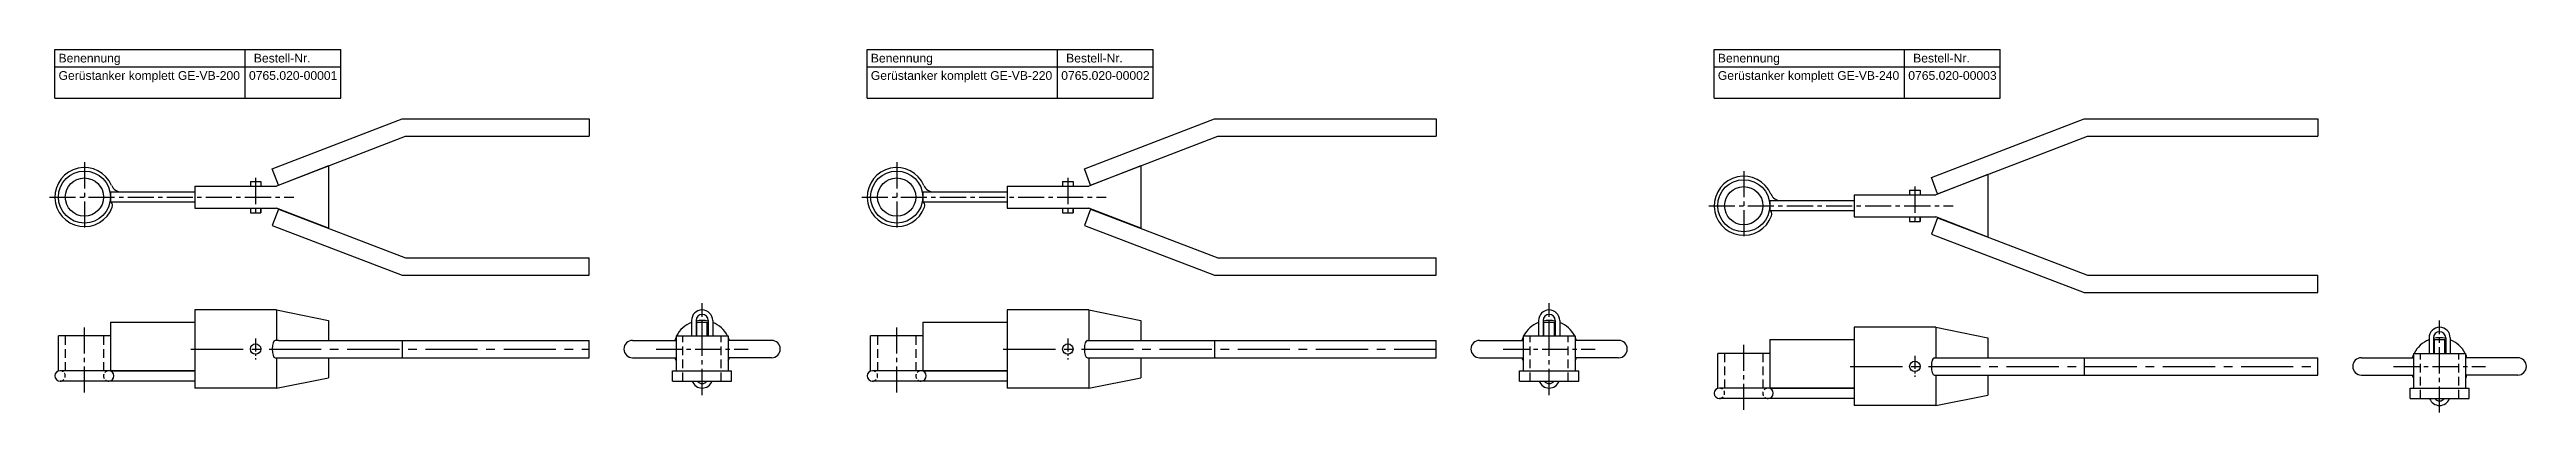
# Model space of a CAD drawing. Header units: millimetres. Extents: x 2369 to 7484, y 242 to 485.
# Drawn here: x 2369 to 3794, y 276 to 485 of the extents above; entities that cross this region are included whole.
import ezdxf

# ---------------------------------------------------------------- set-up
doc = ezdxf.new("R2010")
doc.units = ezdxf.units.MM
doc.header["$LTSCALE"] = 20
doc.linetypes.add('MITTE2', pattern=[1.125, 0.75, -0.125, 0.125, -0.125])
doc.linetypes.add('VERDECKT2', pattern=[0.1875, 0.125, -0.0625])
doc.layers.add('HALFEN', color=2, linetype='Continuous')
doc.styles.add('ARIAL50', font='ARIAL.TTF', dxfattribs={"height": 5})

msp = doc.modelspace()

# ---------------------------------------------------------------- linework, layer by layer
at = {"layer": 'HALFEN'}
for p, q in [((2371.6, 485.1), (2536.2, 485.1)), ((2371.6, 457.1), (2371.6, 485.1)), ((2481.1, 457.1), (2481.1, 485.1)), ((2536.2, 457.1), (2536.2, 485.1)), ((2839.1, 485.1), (3003.7, 485.1)), ((2839.1, 457.1), (2839.1, 485.1)), ((2948.6, 457.1), (2948.6, 485.1)), ((3003.7, 457.1), (3003.7, 485.1)), ((3326.6, 485.1), (3491.2, 485.1)), ((3326.6, 457.1), (3326.6, 485.1)), ((3436.1, 457.1), (3436.1, 485.1)), ((3491.2, 457.1), (3491.2, 485.1)), ((2371.6, 475.1), (2536.2, 475.1)), ((2839.1, 475.1), (3003.7, 475.1)), ((3326.6, 475.1), (3491.2, 475.1)), ((2371.6, 457.1), (2536.2, 457.1)), ((2839.1, 457.1), (3003.7, 457.1)), ((3326.6, 457.1), (3491.2, 457.1)), ((2496.6, 416.3), (2571.5, 445.1)), ((2571.5, 445.1), (2679.1, 445.1)), ((2679.1, 445.1), (2679.1, 435.1)), ((2964.1, 416.3), (3039, 445.1)), ((3039, 445.1), (3166.6, 445.1)), ((3166.6, 445.1), (3166.6, 435.1)), ((3451.6, 411.3), (3539.6, 445.1)), ((3539.6, 445.1), (3674.1, 445.1)), ((3674.1, 445.1), (3674.1, 435.1)), ((2500.2, 407), (2573.4, 435.1)), ((2573.4, 435.1), (2679.1, 435.1)), ((2967.7, 407), (3040.9, 435.1)), ((3040.9, 435.1), (3166.6, 435.1)), ((3455.2, 402), (3541.4, 435.1)), ((3541.4, 435.1), (3674.1, 435.1)), ((2500.2, 407), (2496.6, 416.3)), ((2529.1, 418.1), (2499.1, 406.3)), ((2529.1, 418.1), (2529.1, 382.1)), ((2967.7, 407), (2964.1, 416.3)), ((2996.6, 418.1), (2966.6, 406.3)), ((2996.6, 418.1), (2996.6, 382.1)), ((2452.1, 406.3), (2499.1, 406.3)), ((2452.1, 406.3), (2452.1, 393.8)), ((2484.1, 409.1), (2484.1, 406.3)), ((2484.1, 409.1), (2490.1, 409.1)), ((2490.1, 409.1), (2490.1, 406.3)), ((2919.6, 406.3), (2966.6, 406.3)), ((2919.6, 406.3), (2919.6, 393.8)), ((2951.6, 409.1), (2951.6, 406.3)), ((2951.6, 409.1), (2957.6, 409.1)), ((2957.6, 409.1), (2957.6, 406.3)), ((3407.1, 401.3), (3454.1, 401.3)), ((3407.1, 401.3), (3407.1, 388.8)), ((3439.1, 404.1), (3439.1, 401.3)), ((3439.1, 404.1), (3445.1, 404.1)), ((3445.1, 404.1), (3445.1, 401.3)), ((3455.2, 402), (3451.6, 411.3)), ((3484.1, 413.1), (3454.1, 401.3)), ((3484.1, 413.1), (3484.1, 377.1)), ((2452.1, 393.8), (2499.1, 393.8)), ((2484.1, 393.8), (2484.1, 391.1)), ((2484.1, 391.1), (2490.1, 391.1)), ((2490.1, 391.1), (2490.1, 393.8)), ((2490.1, 393.8), (2490.1, 391.1)), ((2500.2, 393.2), (2496.6, 383.8)), ((2529.1, 382.1), (2499.1, 393.8)), ((2500.2, 393.2), (2573.4, 365.1)), ((2919.6, 393.8), (2966.6, 393.8)), ((2951.6, 393.8), (2951.6, 391.1)), ((2951.6, 391.1), (2957.6, 391.1)), ((2957.6, 391.1), (2957.6, 393.8)), ((2957.6, 393.8), (2957.6, 391.1)), ((2967.7, 393.2), (2964.1, 383.8)), ((2996.6, 382.1), (2966.6, 393.8)), ((2967.7, 393.2), (3040.9, 365.1)), ((3407.1, 388.8), (3454.1, 388.8)), ((3439.1, 388.8), (3439.1, 386.1)), ((3439.1, 386.1), (3445.1, 386.1)), ((3445.1, 386.1), (3445.1, 388.8)), ((3445.1, 388.8), (3445.1, 386.1)), ((3455.2, 388.2), (3451.6, 378.8)), ((3484.1, 377.1), (3454.1, 388.8)), ((3455.2, 388.2), (3541.4, 355.1)), ((2496.6, 383.8), (2571.5, 355.1)), ((2964.1, 383.8), (3039, 355.1)), ((3451.6, 378.8), (3539.6, 345.1)), ((2573.4, 365.1), (2679.1, 365.1)), ((2679.1, 355.1), (2679.1, 365.1)), ((3040.9, 365.1), (3166.6, 365.1)), ((3166.6, 355.1), (3166.6, 365.1)), ((2571.5, 355.1), (2679.1, 355.1)), ((3039, 355.1), (3166.6, 355.1)), ((3539.6, 345.1), (3674.1, 345.1)), ((3541.4, 355.1), (3674.1, 355.1)), ((3674.1, 345.1), (3674.1, 355.1)), ((2403.6, 328.1), (2452.1, 328.1)), ((2403.6, 328.1), (2403.6, 300.1)), ((2499.1, 335.1), (2452.1, 335.1)), ((2452.1, 335.1), (2452.1, 290.1)), ((2499.1, 335.1), (2529.1, 329.1)), ((2499.1, 335.1), (2499.1, 317.6)), ((2529.1, 329.1), (2529.1, 317.6)), ((2738, 329), (2738, 320.1)), ((2740.6, 329), (2740.6, 320.1)), ((2741.1, 328.1), (2747.1, 328.1)), ((2741.1, 320.1), (2741.1, 328.1)), ((2744.1, 312.6), (2744.1, 329.1)), ((2747.1, 320.1), (2747.1, 328.1)), ((2747.6, 329), (2747.6, 320.1)), ((2750.2, 329), (2750.2, 320.1)), ((2871.1, 328.1), (2919.6, 328.1)), ((2871.1, 328.1), (2871.1, 300.1)), ((2871.1, 328.1), (2919.6, 328.1)), ((2871.1, 328.1), (2871.1, 300.1)), ((2966.6, 335.1), (2919.6, 335.1)), ((2919.6, 335.1), (2919.6, 290.1)), ((2966.6, 335.1), (2996.6, 329.1)), ((2966.6, 335.1), (2966.6, 317.6)), ((2996.6, 329.1), (2996.6, 317.6)), ((3225.5, 329), (3225.5, 320.1)), ((3228.1, 329), (3228.1, 320.1)), ((3228.6, 328.1), (3234.6, 328.1)), ((3228.6, 320.1), (3228.6, 328.1)), ((3231.6, 312.6), (3231.6, 329.1)), ((3234.6, 320.1), (3234.6, 328.1)), ((3235.1, 329), (3235.1, 320.1)), ((3237.7, 329), (3237.7, 320.1)), ((2403.6, 320.1), (2373.6, 320.1)), ((2373.6, 300.1), (2373.6, 320.1)), ((2500.2, 317.6), (2498.4, 317.6)), ((2500.2, 317.6), (2679.1, 317.6)), ((2571.5, 317.6), (2571.5, 307.6)), ((2679.1, 307.6), (2679.1, 317.6)), ((2704.1, 317.6), (2729.1, 317.6)), ((2729.1, 320.1), (2759.1, 320.1)), ((2729.1, 320.1), (2729.1, 300.1)), ((2759.1, 320.1), (2759.1, 300.1)), ((2784.1, 317.6), (2759.1, 317.6)), ((2871.1, 320.1), (2841.1, 320.1)), ((2841.1, 300.1), (2841.1, 320.1)), ((2871.1, 320.1), (2841.1, 320.1)), ((2841.1, 300.1), (2841.1, 320.1)), ((2965.9, 317.6), (3166.6, 317.6)), ((3039, 317.6), (3039, 307.6)), ((3166.6, 307.6), (3166.6, 317.6)), ((3191.6, 317.6), (3216.6, 317.6)), ((3216.6, 320.1), (3246.6, 320.1)), ((3216.6, 320.1), (3216.6, 300.1)), ((3246.6, 320.1), (3246.6, 300.1)), ((3271.6, 317.6), (3246.6, 317.6)), ((3358.6, 318.1), (3407.1, 318.1)), ((3358.6, 318.1), (3358.6, 290.1)), ((3454.1, 325.1), (3407.1, 325.1)), ((3407.1, 325.1), (3407.1, 280.1)), ((3454.1, 325.1), (3484.1, 319.1)), ((3454.1, 325.1), (3454.1, 307.6)), ((3484.1, 319.1), (3484.1, 307.6)), ((3738, 319), (3738, 310.1)), ((3740.6, 319), (3740.6, 310.1)), ((3741.1, 318.1), (3747.1, 318.1)), ((3741.1, 310.1), (3741.1, 318.1)), ((3747.1, 310.1), (3747.1, 318.1)), ((3747.6, 319), (3747.6, 310.1)), ((3750.2, 319), (3750.2, 310.1)), ((2452.1, 300.1), (2374.6, 300.1)), ((2403.6, 300.1), (2452.1, 300.1)), ((2498.4, 307.6), (2679.1, 307.6)), ((2499.1, 307.6), (2499.1, 290.1)), ((2499.1, 306.6), (2499.1, 290.1)), ((2529.1, 307.6), (2529.1, 296.1)), ((2704.1, 307.6), (2729.1, 307.6)), ((2727.1, 294.1), (2727.1, 300.1)), ((2727.1, 300.1), (2761.1, 300.1)), ((2784.1, 307.6), (2759.1, 307.6)), ((2761.1, 294.1), (2761.1, 300.1)), ((2919.6, 300.1), (2842.1, 300.1)), ((2919.6, 300.1), (2842.1, 300.1)), ((2871.1, 300.1), (2919.6, 300.1)), ((2871.1, 300.1), (2919.6, 300.1)), ((2965.9, 307.6), (3166.6, 307.6)), ((2966.6, 307.6), (2966.6, 290.1)), ((2966.6, 306.6), (2966.6, 290.1)), ((2996.6, 307.6), (2996.6, 296.1)), ((3191.6, 307.6), (3216.6, 307.6)), ((3214.6, 294.1), (3214.6, 300.1)), ((3214.6, 300.1), (3248.6, 300.1)), ((3271.6, 307.6), (3246.6, 307.6)), ((3248.6, 294.1), (3248.6, 300.1)), ((3358.6, 310.1), (3328.6, 310.1)), ((3328.6, 290.1), (3328.6, 310.1)), ((3453.4, 307.6), (3674.1, 307.6)), ((3539.6, 307.6), (3539.6, 297.6)), ((3674.1, 297.6), (3674.1, 307.6)), ((3699.1, 307.6), (3729.1, 307.6)), ((3729.1, 310.1), (3759.1, 310.1)), ((3729.1, 310.1), (3729.1, 290.1)), ((3759.1, 310.1), (3759.1, 290.1)), ((3789.1, 307.6), (3759.1, 307.6)), ((2452.1, 294.1), (2374.6, 294.1)), ((2499.1, 290.1), (2452.1, 290.1)), ((2499.1, 290.1), (2529.1, 296.1)), ((2727.1, 294.1), (2761.1, 294.1)), ((2919.6, 294.1), (2842.1, 294.1)), ((2919.6, 294.1), (2842.1, 294.1)), ((2966.6, 290.1), (2919.6, 290.1)), ((2966.6, 290.1), (2996.6, 296.1)), ((3214.6, 294.1), (3248.6, 294.1)), ((3407.1, 290.1), (3329.6, 290.1)), ((3358.6, 290.1), (3407.1, 290.1)), ((3453.4, 297.6), (3674.1, 297.6)), ((3454.1, 297.6), (3454.1, 280.1)), ((3454.1, 296.6), (3454.1, 280.1)), ((3454.1, 280.1), (3484.1, 286.1)), ((3484.1, 297.6), (3484.1, 286.1)), ((3699.1, 297.6), (3729.1, 297.6)), ((3727.1, 284.1), (3727.1, 290.1)), ((3727.1, 290.1), (3761.1, 290.1)), ((3789.1, 297.6), (3759.1, 297.6)), ((3761.1, 284.1), (3761.1, 290.1)), ((3407.1, 284.1), (3329.6, 284.1)), ((3454.1, 280.1), (3407.1, 280.1)), ((3727.1, 284.1), (3761.1, 284.1))]:
    msp.add_line(p, q, dxfattribs=at)
at = {"layer": 'HALFEN', "color": 1, "linetype": 'MITTE2'}
for p, q in [((2388.6, 420.1), (2388.6, 380.1)), ((2856.1, 420.1), (2856.1, 380.1)), ((3343.6, 415.1), (3343.6, 375.1)), ((2368.5, 400.1), (2509.2, 400.1)), ((2487.1, 411.1), (2487.1, 389.1)), ((2836, 400.1), (2976.7, 400.1)), ((2954.6, 411.1), (2954.6, 389.1)), ((3442.1, 406.1), (3442.1, 384.1)), ((3323.5, 395.1), (3464.2, 395.1)), ((2744.1, 286.1), (2744.1, 339.1)), ((3231.6, 286.1), (3231.6, 339.1)), ((3744.1, 276.1), (3744.1, 329.1)), ((2388.6, 287.5), (2388.6, 326.1)), ((2856.1, 287.5), (2856.1, 326.1)), ((2856.1, 287.5), (2856.1, 326.1)), ((3343.6, 277.5), (3343.6, 316.1)), ((2717.6, 312.6), (2770.6, 312.6)), ((3205.1, 312.6), (3258.1, 312.6)), ((3717.6, 302.6), (3770.6, 302.6))]:
    msp.add_line(p, q, dxfattribs=at)
at = {"layer": 'HALFEN', "color": 1, "linetype": 'VERDECKT2', "ltscale": 2}
for p, q in [((2377.6, 320.1), (2377.6, 300.1)), ((2399.6, 320.1), (2399.6, 300.1)), ((2733.1, 294.1), (2733.1, 320.1)), ((2755.1, 294.1), (2755.1, 320.1)), ((2845.1, 320.1), (2845.1, 300.1)), ((2845.1, 320.1), (2845.1, 300.1)), ((2867.1, 320.1), (2867.1, 300.1)), ((2867.1, 320.1), (2867.1, 300.1)), ((3220.6, 294.1), (3220.6, 320.1)), ((3242.6, 294.1), (3242.6, 320.1)), ((3332.6, 310.1), (3332.6, 290.1)), ((3354.6, 310.1), (3354.6, 290.1)), ((3733.1, 284.1), (3733.1, 310.1)), ((3755.1, 284.1), (3755.1, 310.1))]:
    msp.add_line(p, q, dxfattribs=at)
at = {"layer": 'HALFEN', "color": 1, "linetype": 'MITTE2', "ltscale": 0.5}
for p, q in [((2487.1, 318.6), (2487.1, 306.6)), ((2954.6, 318.6), (2954.6, 306.6)), ((3442.1, 308.6), (3442.1, 296.6))]:
    msp.add_line(p, q, dxfattribs=at)
at = {"layer": 'HALFEN', "color": 1, "linetype": 'MITTE2', "ltscale": 2}
for p, q in [((2449.9, 312.6), (2679.1, 312.6)), ((2917.4, 312.6), (3166.6, 312.6)), ((3404.9, 302.6), (3674.1, 302.6))]:
    msp.add_line(p, q, dxfattribs=at)
at = {"layer": 'HALFEN'}
for points in [[(2452.1, 397.1), (2403.8, 397.1), (2403.8, 403.1), (2452.1, 403.1)], [(2919.6, 397.1), (2871.3, 397.1), (2871.3, 403.1), (2919.6, 403.1)], [(3407.1, 392.1), (3358.8, 392.1), (3358.8, 398.1), (3407.1, 398.1)]]:
    msp.add_lwpolyline(points, dxfattribs=at)
for centre, radius in [((2388.6, 400.1), 15), ((2856.1, 400.1), 15), ((2388.6, 400.1), 11), ((2856.1, 400.1), 11), ((3343.6, 395.1), 15), ((3343.6, 395.1), 11), ((2487.1, 312.6), 3), ((2954.6, 312.6), 3), ((2954.6, 312.6), 3), ((3442.1, 302.6), 3)]:
    msp.add_circle(centre, radius, dxfattribs=at)
for centre, radius, start, end in [((2388.6, 400.1), 17, 23.0357, 340.1276), ((2856.1, 400.1), 17, 23.0357, 340.1276), ((2409.8, 409.1), 6, 203.0357, 270), ((2877.3, 409.1), 6, 203.0357, 270), ((3343.6, 395.1), 17, 23.0357, 340.1276), ((3364.8, 404.1), 6, 203.0357, 270), ((2401.8, 395.3), 3, 340.1276, 35.8967), ((2869.3, 395.3), 3, 340.1276, 35.8967), ((3356.8, 390.3), 3, 340.1276, 35.8967), ((2744.1, 329), 6.1, 0, 180), ((2744.1, 329), 3.5, 0, 180), ((3231.6, 329), 6.1, 0, 180), ((3231.6, 329), 3.5, 0, 180), ((2704.1, 312.6), 5, 90, 270), ((2784.1, 312.6), 5, 270, 90), ((3191.6, 312.6), 5, 90, 270), ((3271.6, 312.6), 5, 270, 90), ((3744.1, 319), 6.1, 0, 180), ((3744.1, 319), 3.5, 0, 180), ((2374.6, 297.1), 3, 90, 270), ((2402.6, 297.1), 3, 270, 90), ((2842.1, 297.1), 3, 90, 270), ((2842.1, 297.1), 3, 90, 270), ((2870.1, 297.1), 3, 270, 90), ((2870.1, 297.1), 3, 270, 90), ((3699.1, 302.6), 5, 90, 270), ((3789.1, 302.6), 5, 270, 90), ((2744.1, 296.2), 6.1, 200.1368, 339.8632), ((2744.1, 296.2), 3.5, 216.8699, 323.1301), ((3231.6, 296.2), 6.1, 200.1368, 339.8632), ((3231.6, 296.2), 3.5, 216.8699, 323.1301), ((3329.6, 287.1), 3, 90, 270), ((3357.6, 287.1), 3, 270, 90), ((3744.1, 286.2), 6.1, 200.1368, 339.8632), ((3744.1, 286.2), 3.5, 216.8699, 323.1301)]:
    msp.add_arc(centre, radius, start, end, dxfattribs=at)
at = {"layer": 'HALFEN', "color": 2}
for centre, start, end in [((2744.1, 312.6), 111.6969, 152.9643), ((2744.1, 312.6), 77.7533, 102.2467), ((2744.1, 312.6), 27.0357, 68.3031), ((3231.6, 312.6), 111.6969, 152.9643), ((3231.6, 312.6), 77.7533, 102.2467), ((3231.6, 312.6), 27.0357, 68.3031), ((2744.1, 312.6), 155.38, 162.3603), ((2744.1, 312.6), 17.6397, 24.62), ((3231.6, 312.6), 155.38, 162.3603), ((3231.6, 312.6), 17.6397, 24.62), ((3744.1, 302.6), 111.6969, 152.9643), ((3744.1, 302.6), 77.7533, 102.2467), ((3744.1, 302.6), 27.0357, 68.3031), ((2744.1, 312.6), 197.6397, 204.62), ((2744.1, 312.6), 335.38, 342.3603), ((3231.6, 312.6), 197.6397, 204.62), ((3231.6, 312.6), 335.38, 342.3603), ((3744.1, 302.6), 155.38, 162.3603), ((3744.1, 302.6), 17.6397, 24.62), ((3744.1, 302.6), 197.6397, 204.62), ((3744.1, 302.6), 335.38, 342.3603)]:
    msp.add_arc(centre, 16.5, start, end, dxfattribs=at)
at = {"layer": 'HALFEN', "color": 1, "linetype": 'VERDECKT2'}
for centre, start, end in [((2374.6, 297.1), 270, 90), ((2402.6, 297.1), 90, 270), ((2842.1, 297.1), 270, 90), ((2842.1, 297.1), 270, 90), ((2870.1, 297.1), 90, 270), ((2870.1, 297.1), 90, 270), ((3329.6, 287.1), 270, 90), ((3357.6, 287.1), 90, 270)]:
    msp.add_arc(centre, 3, start, end, dxfattribs=at)
at = {"layer": 'HALFEN'}
for centre in [(2498.4, 312.6), (2965.9, 312.6), (3453.4, 302.6)]:
    msp.add_ellipse(centre, major_axis=(0, -5), ratio=0.358368, start_param=3.141593, end_param=6.283185, dxfattribs=at)

# ---------------------------------------------------------------- texts
at = {"layer": 'HALFEN', "style": 'ARIAL50'}
for s, p in [('Gerüstanker komplett GE-VB-200', (2373.7, 467.6)), ('Benennung', (2373.7, 477.6)), ('0765.020-00001', (2483.3, 467.6)), ('Bestell-Nr.', (2486.1, 477.6)), ('Gerüstanker komplett GE-VB-220', (2841.2, 467.6)), ('Benennung', (2841.2, 477.6)), ('0765.020-00002', (2950.8, 467.6)), ('Bestell-Nr.', (2953.6, 477.6)), ('Gerüstanker komplett GE-VB-240', (3328.7, 467.6)), ('Benennung', (3328.7, 477.6)), ('0765.020-00003', (3438.3, 467.6)), ('Bestell-Nr.', (3441.1, 477.6))]:
    msp.add_text(s, height=5, dxfattribs=at).set_placement(p)

doc.saveas('drawing.dxf')
